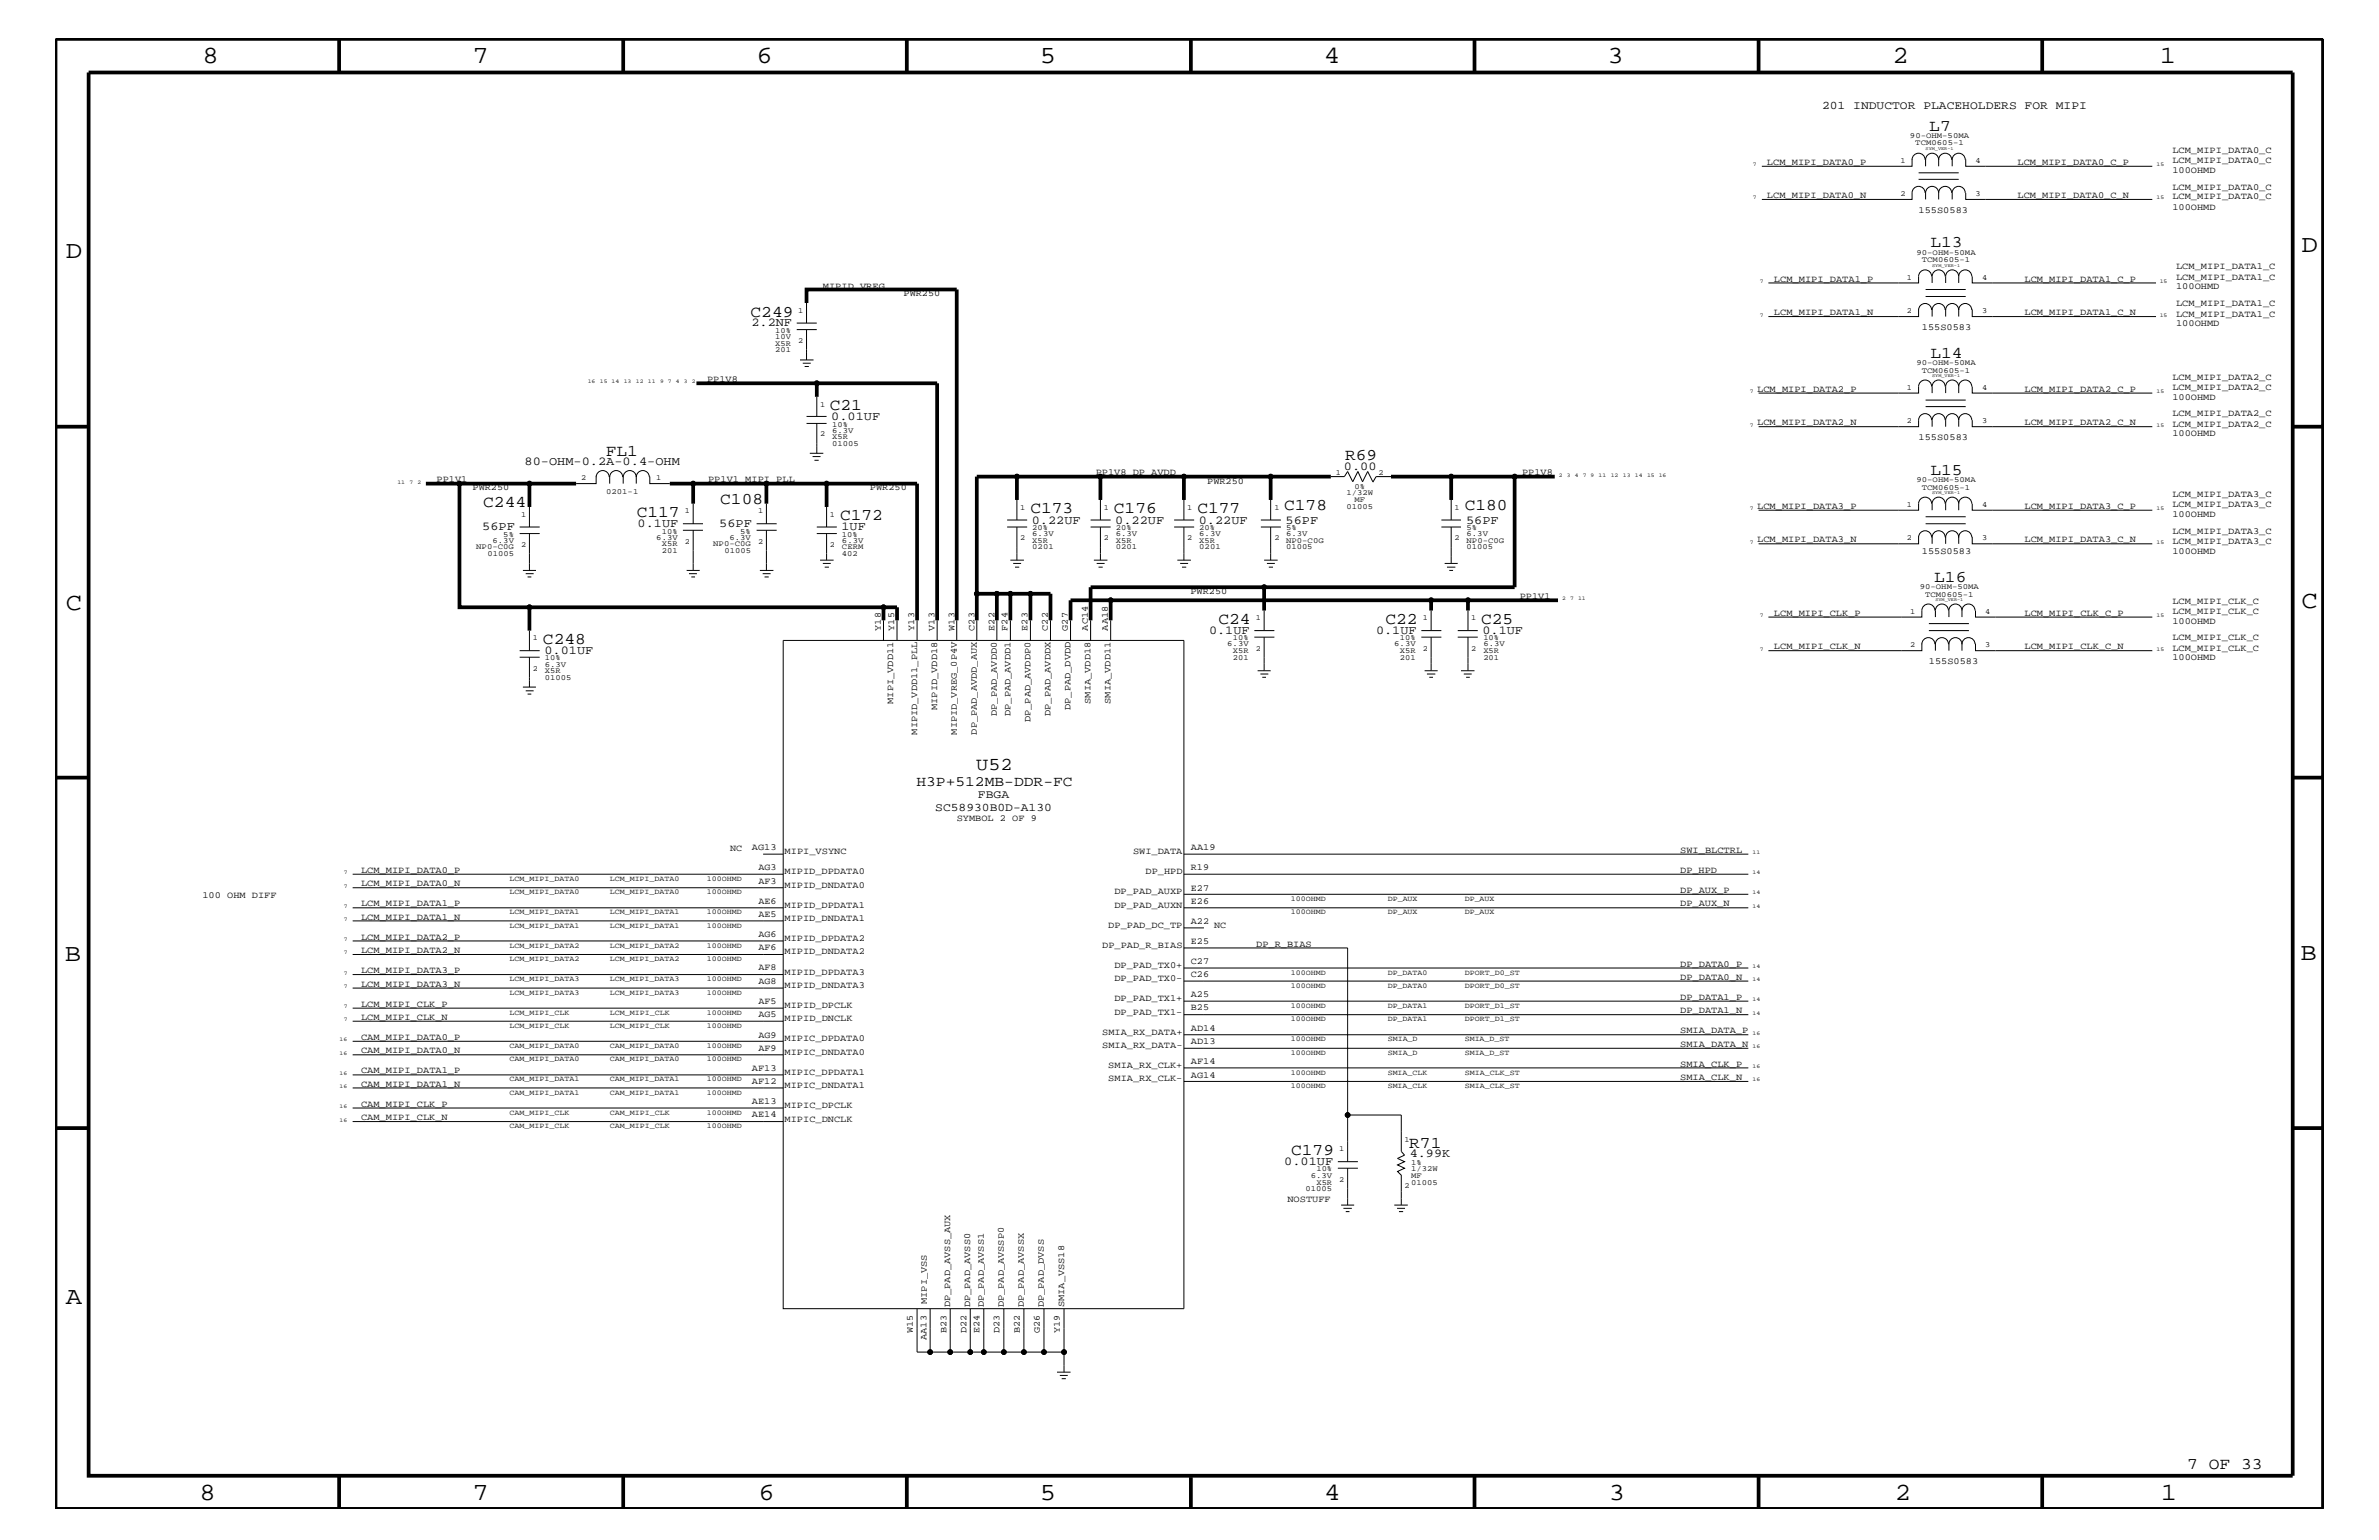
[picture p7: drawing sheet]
<svg xmlns="http://www.w3.org/2000/svg" width="432mm" height="279mm" viewBox="0 0 432 279" stroke-linecap="round" stroke-linejoin="round" font-family="sans-serif">
<defs><g id="words">
<g font-size="4.5">
<text x="36.7" y="11.5">8</text>
<text x="85.8" y="11.5">7</text>
<text x="137.3" y="11.5">6</text>
<text x="188.7" y="11.5">5</text>
<text x="240.3" y="11.5">4</text>
<text x="291.8" y="11.5">3</text>
<text x="343.5" y="11.5">2</text>
<text x="392" y="11.5">1</text>
<text x="11.9" y="46.8">D</text>
<text x="417.7" y="45.7">D</text>
<text x="11.9" y="110.6">C</text>
<text x="417.7" y="110.3">C</text>
<text x="11.8" y="174.3">B</text>
<text x="417.6" y="174.2">B</text>
<text x="11.9" y="236.7">A</text>
<text x="36.2" y="272.1">8</text>
<text x="85.8" y="272.1">7</text>
<text x="137.7" y="272.1">6</text>
<text x="188.7" y="272.1">5</text>
<text x="240.4" y="272.1">4</text>
<text x="292" y="272.1">3</text>
<text x="343.9" y="272.1">2</text>
<text x="392.2" y="272.1">1</text>
</g>
<text font-size="3.3" x="177.2" y="139.7">U52</text>
<g font-size="3">
<text x="350.2" y="23.7">L7</text>
<text x="350.4" y="44.9">L13</text>
<text x="136.2" y="57.4">C249</text>
<text x="350.4" y="64.9">L14</text>
<text x="150.6" y="74.4">C21</text>
<text x="109.9" y="82.7">FL1</text>
<text x="244.1" y="83.5">R69</text>
<text x="350.4" y="86.1">L15</text>
<text x="87.7" y="92">C244</text>
<text x="115.6" y="93.8">C117</text>
<text x="130.7" y="91.4">C108</text>
<text x="152.5" y="94.3">C172</text>
<text x="187" y="93.2">C173</text>
<text x="202.2" y="93.2">C176</text>
<text x="217.3" y="93.2">C177</text>
<text x="233.1" y="92.6">C178</text>
<text x="265.9" y="92.6">C180</text>
<text x="351.1" y="105.5">L16</text>
<text x="221.1" y="113.1">C24</text>
<text x="251.5" y="113.1">C22</text>
<text x="268.8" y="113.1">C25</text>
<text x="98.6" y="116.8">C248</text>
<text x="234.4" y="209.6">C179</text>
<text x="255.8" y="208.2">R71</text>
<text x="397" y="266.5">7 OF 33</text>
</g>
<text font-size="2.6" x="166.3" y="142.5">H3P+512MB-DDR-FC</text>
<g font-size="2.2">
<text x="136.4" y="59.2">2.2NF</text>
<text x="150.9" y="76.2">0.01UF</text>
<text x="95.2" y="84.4">80-OHM-0.2A-0.4-OHM</text>
<text x="243.9" y="85.2">0.00</text>
<text x="115.7" y="95.6">0.1UF</text>
<text x="130.6" y="95.6">56PF</text>
<text x="187.3" y="95">0.22UF</text>
<text x="202.4" y="95">0.22UF</text>
<text x="217.6" y="95">0.22UF</text>
<text x="233.3" y="95">56PF</text>
<text x="266.1" y="95">56PF</text>
<text x="87.5" y="96.2">56PF</text>
<text x="152.7" y="96.2">1UF</text>
<text x="98.8" y="118.6">0.01UF</text>
<text x="219.5" y="115">0.1UF</text>
<text x="249.8" y="115">0.1UF</text>
<text x="269.1" y="115">0.1UF</text>
<text x="233.1" y="211.4">0.01UF</text>
<text x="255.9" y="210">4.99K</text>
</g>
<g font-size="2.1">
<text x="330.7" y="19.8">201 INDUCTOR PLACEHOLDERS FOR MIPI</text>
<text x="169.8" y="147.1">SC58930B0D-A130</text>
<text x="177.5" y="144.7">FBGA</text>
</g>
<g font-size="1.7">
<text x="320.7" y="29.9">LCM_MIPI_DATA0_P</text>
<text x="366.2" y="29.9">LCM_MIPI_DATA0_C_P</text>
<text x="394.3" y="29.5">LCM_MIPI_DATA0_C</text>
<text x="394.3" y="27.7">LCM_MIPI_DATA0_C</text>
<text x="320.7" y="35.9">LCM_MIPI_DATA0_N</text>
<text x="366.2" y="35.9">LCM_MIPI_DATA0_C_N</text>
<text x="394.3" y="31.4">100OHMD</text>
<text x="394.3" y="34.4">LCM_MIPI_DATA0_C</text>
<text x="348.2" y="38.6">155S0583</text>
<text x="394.3" y="38">100OHMD</text>
<text x="394.3" y="36.2">LCM_MIPI_DATA0_C</text>
<text x="149.4" y="52.4">MIPID_VREG</text>
<text x="164" y="53.8">PWR250</text>
<text x="322" y="51.1">LCM_MIPI_DATA1_P</text>
<text x="367.5" y="51.1">LCM_MIPI_DATA1_C_P</text>
<text x="395" y="52.5">100OHMD</text>
<text x="395" y="50.7">LCM_MIPI_DATA1_C</text>
<text x="395" y="48.9">LCM_MIPI_DATA1_C</text>
<text x="322" y="57.2">LCM_MIPI_DATA1_N</text>
<text x="348.8" y="59.8">155S0583</text>
<text x="367.5" y="57.2">LCM_MIPI_DATA1_C_N</text>
<text x="395" y="59.2">100OHMD</text>
<text x="395" y="57.4">LCM_MIPI_DATA1_C</text>
<text x="395" y="55.6">LCM_MIPI_DATA1_C</text>
<text x="128.4" y="69.3">PP1V8</text>
<text x="318.9" y="71.1">LCM_MIPI_DATA2_P</text>
<text x="367.5" y="71.1">LCM_MIPI_DATA2_C_P</text>
<text x="394.3" y="70.7">LCM_MIPI_DATA2_C</text>
<text x="394.3" y="68.9">LCM_MIPI_DATA2_C</text>
<text x="318.9" y="77.2">LCM_MIPI_DATA2_N</text>
<text x="367.5" y="77.2">LCM_MIPI_DATA2_C_N</text>
<text x="394.3" y="72.6">100OHMD</text>
<text x="394.3" y="77.4">LCM_MIPI_DATA2_C</text>
<text x="394.3" y="75.6">LCM_MIPI_DATA2_C</text>
<text x="348.2" y="79.9">155S0583</text>
<text x="394.3" y="79.2">100OHMD</text>
<text x="79.2" y="87.5">PP1V1</text>
<text x="85.8" y="88.9">PWR250</text>
<text x="128.5" y="87.5">PP1V1_MIPI_PLL</text>
<text x="157.9" y="88.9">PWR250</text>
<text x="198.9" y="86.2">PP1V8_DP_AVDD</text>
<text x="219.1" y="87.7">PWR250</text>
<text x="276.3" y="86.2">PP1V8</text>
<text x="318.9" y="92.3">LCM_MIPI_DATA3_P</text>
<text x="367.5" y="92.3">LCM_MIPI_DATA3_C_P</text>
<text x="394.3" y="93.8">100OHMD</text>
<text x="394.3" y="90.1">LCM_MIPI_DATA3_C</text>
<text x="394.3" y="92">LCM_MIPI_DATA3_C</text>
<text x="318.9" y="98.4">LCM_MIPI_DATA3_N</text>
<text x="348.8" y="100.4">155S0583</text>
<text x="367.5" y="98.4">LCM_MIPI_DATA3_C_N</text>
<text x="394.3" y="100.4">100OHMD</text>
<text x="394.3" y="98.7">LCM_MIPI_DATA3_C</text>
<text x="394.3" y="96.8">LCM_MIPI_DATA3_C</text>
<text x="216.1" y="107.7">PWR250</text>
<text x="275.8" y="108.7">PP1V1</text>
<text x="322" y="111.7">LCM_MIPI_CLK_P</text>
<text x="367.5" y="111.7">LCM_MIPI_CLK_C_P</text>
<text x="394.3" y="111.4">LCM_MIPI_CLK_C</text>
<text x="394.3" y="109.5">LCM_MIPI_CLK_C</text>
<text x="394.3" y="113.1">100OHMD</text>
<text x="159.9" y="114.4" transform="rotate(-90 159.9 114.4)">Y18</text>
<text x="162.3" y="114.4" transform="rotate(-90 162.3 114.4)">Y15</text>
<text x="165.9" y="114.4" transform="rotate(-90 165.9 114.4)">Y13</text>
<text x="169.6" y="114.4" transform="rotate(-90 169.6 114.4)">V13</text>
<text x="173.2" y="114.4" transform="rotate(-90 173.2 114.4)">W13</text>
<text x="176.9" y="114.4" transform="rotate(-90 176.9 114.4)">C23</text>
<text x="180.5" y="114.4" transform="rotate(-90 180.5 114.4)">E22</text>
<text x="182.9" y="114.4" transform="rotate(-90 182.9 114.4)">F24</text>
<text x="186.5" y="114.4" transform="rotate(-90 186.5 114.4)">E23</text>
<text x="190.2" y="114.4" transform="rotate(-90 190.2 114.4)">C22</text>
<text x="193.8" y="114.4" transform="rotate(-90 193.8 114.4)">G27</text>
<text x="197.4" y="114.4" transform="rotate(-90 197.4 114.4)">AC14</text>
<text x="201.1" y="114.4" transform="rotate(-90 201.1 114.4)">AA18</text>
<text x="322" y="117.8">LCM_MIPI_CLK_N</text>
<text x="367.5" y="117.8">LCM_MIPI_CLK_C_N</text>
<text x="394.3" y="118.1">LCM_MIPI_CLK_C</text>
<text x="394.3" y="116.2">LCM_MIPI_CLK_C</text>
<text x="394.3" y="119.8">100OHMD</text>
<text x="350.1" y="120.4">155S0583</text>
<text x="162.1" y="127.7" transform="rotate(-90 162.1 127.7)">MIPI_VDD11</text>
<text x="170.1" y="128.8" transform="rotate(-90 170.1 128.8)">MIPID_VDD18</text>
<text x="180.9" y="129.9" transform="rotate(-90 180.9 129.9)">DP_PAD_AVDD0</text>
<text x="183.4" y="129.9" transform="rotate(-90 183.4 129.9)">DP_PAD_AVDD1</text>
<text x="187" y="131" transform="rotate(-90 187 131)">DP_PAD_AVDDP0</text>
<text x="190.7" y="129.9" transform="rotate(-90 190.7 129.9)">DP_PAD_AVDDX</text>
<text x="194.3" y="128.8" transform="rotate(-90 194.3 128.8)">DP_PAD_DVDD</text>
<text x="198" y="127.7" transform="rotate(-90 198 127.7)">SMIA_VDD18</text>
<text x="201.6" y="127.7" transform="rotate(-90 201.6 127.7)">SMIA_VDD11</text>
<text x="166.5" y="133.3" transform="rotate(-90 166.5 133.3)">MIPID_VDD11_PLL</text>
<text x="173.7" y="133.3" transform="rotate(-90 173.7 133.3)">MIPID_VREG_0P4V</text>
<text x="177.3" y="133.3" transform="rotate(-90 177.3 133.3)">DP_PAD_AVDD_AUX</text>
<text x="173.7" y="149">SYMBOL 2 OF 9</text>
<text x="132.5" y="154.4">NC</text>
<text x="136.5" y="154.3">AG13</text>
<text x="142.4" y="155">MIPI_VSYNC</text>
<text x="205.7" y="155">SWI_DATA</text>
<text x="216.2" y="154.3">AA19</text>
<text x="305" y="154.7">SWI_BLCTRL</text>
<text x="65.5" y="160.8">LCM_MIPI_DATA0_N</text>
<text x="65.5" y="158.4">LCM_MIPI_DATA0_P</text>
<text x="137.7" y="160.3">AF3</text>
<text x="137.7" y="157.9">AG3</text>
<text x="142.4" y="161.1">MIPID_DNDATA0</text>
<text x="142.4" y="158.6">MIPID_DPDATA0</text>
<text x="207.9" y="158.6">DP_HPD</text>
<text x="216.2" y="157.9">R19</text>
<text x="216.2" y="161.6">E27</text>
<text x="305" y="158.4">DP_HPD</text>
<text x="305" y="162">DP_AUX_P</text>
<text x="36.7" y="162.8">100 OHM DIFF</text>
<text x="65.5" y="164.5">LCM_MIPI_DATA1_P</text>
<text x="65.5" y="166.9">LCM_MIPI_DATA1_N</text>
<text x="137.7" y="166.4">AE5</text>
<text x="137.7" y="163.9">AE6</text>
<text x="142.4" y="164.7">MIPID_DPDATA1</text>
<text x="142.4" y="167.1">MIPID_DNDATA1</text>
<text x="202.3" y="164.7">DP_PAD_AUXN</text>
<text x="202.3" y="162.2">DP_PAD_AUXP</text>
<text x="216.2" y="163.9">E26</text>
<text x="216.2" y="167.6">A22</text>
<text x="305" y="164.5">DP_AUX_N</text>
<text x="65.5" y="170.5">LCM_MIPI_DATA2_P</text>
<text x="65.5" y="172.9">LCM_MIPI_DATA2_N</text>
<text x="137.7" y="172.4">AF6</text>
<text x="137.7" y="170">AG6</text>
<text x="142.4" y="170.7">MIPID_DPDATA2</text>
<text x="142.4" y="173.2">MIPID_DNDATA2</text>
<text x="200.1" y="172">DP_PAD_R_BIAS</text>
<text x="201.2" y="168.3">DP_PAD_DC_TP</text>
<text x="216.2" y="171.2">E25</text>
<text x="220.4" y="168.3">NC</text>
<text x="228" y="171.7">DP_R_BIAS</text>
<text x="65.5" y="179">LCM_MIPI_DATA3_N</text>
<text x="65.5" y="176.6">LCM_MIPI_DATA3_P</text>
<text x="137.7" y="178.5">AG8</text>
<text x="137.7" y="176.1">AF8</text>
<text x="142.4" y="179.3">MIPID_DNDATA3</text>
<text x="142.4" y="176.8">MIPID_DPDATA3</text>
<text x="202.3" y="178">DP_PAD_TX0-</text>
<text x="202.3" y="175.6">DP_PAD_TX0+</text>
<text x="216.2" y="177.3">C26</text>
<text x="216.2" y="174.9">C27</text>
<text x="305" y="177.7">DP_DATA0_N</text>
<text x="305" y="175.4">DP_DATA0_P</text>
<text x="65.5" y="182.7">LCM_MIPI_CLK_P</text>
<text x="65.5" y="185">LCM_MIPI_CLK_N</text>
<text x="137.7" y="184.6">AG5</text>
<text x="137.7" y="182.1">AF5</text>
<text x="142.4" y="182.9">MIPID_DPCLK</text>
<text x="142.4" y="185.3">MIPID_DNCLK</text>
<text x="202.3" y="184.1">DP_PAD_TX1-</text>
<text x="202.3" y="181.6">DP_PAD_TX1+</text>
<text x="216.2" y="183.3">B25</text>
<text x="216.2" y="181">A25</text>
<text x="305" y="183.8">DP_DATA1_N</text>
<text x="305" y="181.4">DP_DATA1_P</text>
<text x="65.5" y="188.7">CAM_MIPI_DATA0_P</text>
<text x="65.5" y="191.1">CAM_MIPI_DATA0_N</text>
<text x="137.7" y="190.6">AF9</text>
<text x="137.7" y="188.2">AG9</text>
<text x="142.4" y="188.9">MIPIC_DPDATA0</text>
<text x="142.4" y="191.4">MIPIC_DNDATA0</text>
<text x="200.1" y="187.7">SMIA_RX_DATA+</text>
<text x="200.1" y="190.2">SMIA_RX_DATA-</text>
<text x="216.2" y="189.4">AD13</text>
<text x="216.2" y="187">AD14</text>
<text x="305" y="187.5">SMIA_DATA_P</text>
<text x="305" y="189.9">SMIA_DATA_N</text>
<text x="65.5" y="194.8">CAM_MIPI_DATA1_P</text>
<text x="65.5" y="197.2">CAM_MIPI_DATA1_N</text>
<text x="136.5" y="196.7">AF12</text>
<text x="136.5" y="194.3">AF13</text>
<text x="142.4" y="195">MIPIC_DPDATA1</text>
<text x="142.4" y="197.4">MIPIC_DNDATA1</text>
<text x="201.2" y="193.7">SMIA_RX_CLK+</text>
<text x="201.2" y="196.2">SMIA_RX_CLK-</text>
<text x="216.2" y="195.5">AG14</text>
<text x="216.2" y="193.1">AF14</text>
<text x="305" y="193.6">SMIA_CLK_P</text>
<text x="305" y="195.9">SMIA_CLK_N</text>
<text x="65.5" y="203.2">CAM_MIPI_CLK_N</text>
<text x="65.5" y="200.9">CAM_MIPI_CLK_P</text>
<text x="136.5" y="202.7">AE14</text>
<text x="136.5" y="200.3">AE13</text>
<text x="142.4" y="203.5">MIPIC_DNCLK</text>
<text x="142.4" y="201">MIPIC_DPCLK</text>
<text x="233.7" y="218">NOSTUFF</text>
<text x="168.2" y="236.6" transform="rotate(-90 168.2 236.6)">MIPI_VSS</text>
<text x="172.5" y="237.2" transform="rotate(-90 172.5 237.2)">DP_PAD_AVSS_AUX</text>
<text x="176.1" y="237.2" transform="rotate(-90 176.1 237.2)">DP_PAD_AVSS0</text>
<text x="178.6" y="237.2" transform="rotate(-90 178.6 237.2)">DP_PAD_AVSS1</text>
<text x="182.2" y="237.2" transform="rotate(-90 182.2 237.2)">DP_PAD_AVSSP0</text>
<text x="185.8" y="237.2" transform="rotate(-90 185.8 237.2)">DP_PAD_AVSSX</text>
<text x="189.5" y="237.2" transform="rotate(-90 189.5 237.2)">DP_PAD_DVSS</text>
<text x="193.1" y="237.2" transform="rotate(-90 193.1 237.2)">SMIA_VSS18</text>
<text x="165.7" y="241.9" transform="rotate(-90 165.7 241.9)">W15</text>
<text x="168.1" y="243.1" transform="rotate(-90 168.1 243.1)">AA13</text>
<text x="171.8" y="241.9" transform="rotate(-90 171.8 241.9)">B23</text>
<text x="175.4" y="241.9" transform="rotate(-90 175.4 241.9)">D22</text>
<text x="177.8" y="241.9" transform="rotate(-90 177.8 241.9)">E24</text>
<text x="181.4" y="241.9" transform="rotate(-90 181.4 241.9)">D23</text>
<text x="185.1" y="241.9" transform="rotate(-90 185.1 241.9)">B22</text>
<text x="188.7" y="241.9" transform="rotate(-90 188.7 241.9)">G26</text>
<text x="192.4" y="241.9" transform="rotate(-90 192.4 241.9)">Y19</text>
</g>
<g font-size="1.4">
<text x="344.9" y="29.5">1</text>
<text x="346.7" y="25">90-OHM-50MA</text>
<text x="347.6" y="26.4">TCM0605-1</text>
<text x="358.6" y="29.5">4</text>
<text x="344.9" y="35.6">2</text>
<text x="358.6" y="35.6">3</text>
<text x="347.9" y="46.3">90-OHM-50MA</text>
<text x="348.8" y="47.6">TCM0605-1</text>
<text x="346.1" y="50.7">1</text>
<text x="359.7" y="50.7">4</text>
<text x="144.9" y="56.8">1</text>
<text x="346.1" y="56.8">2</text>
<text x="359.7" y="56.8">3</text>
<text x="140.7" y="64">201</text>
<text x="140.7" y="61.5">10V</text>
<text x="140.7" y="62.8">X5R</text>
<text x="140.7" y="60.4">10%</text>
<text x="144.9" y="62.3">2</text>
<text x="346.1" y="70.7">1</text>
<text x="347.9" y="66.2">90-OHM-50MA</text>
<text x="348.8" y="67.6">TCM0605-1</text>
<text x="359.7" y="70.7">4</text>
<text x="148.8" y="73.8">1</text>
<text x="151" y="77.4">10%</text>
<text x="346.1" y="76.8">2</text>
<text x="359.7" y="76.8">3</text>
<text x="148.8" y="79.2">2</text>
<text x="151" y="79.7">X5R</text>
<text x="151" y="80.9">01005</text>
<text x="151" y="78.5">6.3V</text>
<text x="105.5" y="87.1">2</text>
<text x="110" y="89.7">0201-1</text>
<text x="119.1" y="87.1">1</text>
<text x="242.5" y="86.1">1</text>
<text x="244.4" y="89.9">1/32W</text>
<text x="245.8" y="88.7">0%</text>
<text x="250.2" y="86.1">2</text>
<text x="347.9" y="87.5">90-OHM-50MA</text>
<text x="348.8" y="88.8">TCM0605-1</text>
<text x="94.6" y="93.8">1</text>
<text x="124.3" y="93.2">1</text>
<text x="137.6" y="93.2">1</text>
<text x="150.6" y="93.8">1</text>
<text x="185.2" y="92.6">1</text>
<text x="200.3" y="92.6">1</text>
<text x="215.5" y="92.6">1</text>
<text x="231.3" y="92.6">1</text>
<text x="244.4" y="92.3">01005</text>
<text x="245.8" y="91.1">MF</text>
<text x="264" y="92.6">1</text>
<text x="346.1" y="92">1</text>
<text x="359.7" y="92">4</text>
<text x="86.4" y="99.7">NP0-C0G</text>
<text x="88.5" y="101">01005</text>
<text x="89.4" y="98.5">6.3V</text>
<text x="91.4" y="97.4">5%</text>
<text x="94.6" y="99.3">2</text>
<text x="119.1" y="97.9">6.3V</text>
<text x="120.1" y="99.1">X5R</text>
<text x="120.1" y="96.8">10%</text>
<text x="120.1" y="100.4">201</text>
<text x="124.3" y="98.7">2</text>
<text x="129.5" y="99.1">NP0-C0G</text>
<text x="131.5" y="100.4">01005</text>
<text x="132.4" y="97.9">6.3V</text>
<text x="134.4" y="96.8">5%</text>
<text x="137.6" y="98.7">2</text>
<text x="150.6" y="99.3">2</text>
<text x="152.8" y="97.4">10%</text>
<text x="152.8" y="98.5">6.3V</text>
<text x="152.8" y="101">402</text>
<text x="152.8" y="99.7">CERM</text>
<text x="185.2" y="98">2</text>
<text x="187.4" y="98.5">X5R</text>
<text x="187.4" y="96.2">20%</text>
<text x="187.4" y="99.7">0201</text>
<text x="187.4" y="97.3">6.3V</text>
<text x="200.3" y="98">2</text>
<text x="202.5" y="98.5">X5R</text>
<text x="202.5" y="96.2">20%</text>
<text x="202.5" y="99.7">0201</text>
<text x="202.5" y="97.3">6.3V</text>
<text x="215.5" y="98">2</text>
<text x="217.7" y="99.7">0201</text>
<text x="217.7" y="97.3">6.3V</text>
<text x="217.7" y="98.5">X5R</text>
<text x="217.7" y="96.2">20%</text>
<text x="231.3" y="98">2</text>
<text x="233.4" y="98.5">NP0-C0G</text>
<text x="233.4" y="96.2">5%</text>
<text x="233.4" y="97.3">6.3V</text>
<text x="233.4" y="99.7">01005</text>
<text x="264" y="98">2</text>
<text x="266.2" y="96.2">5%</text>
<text x="266.2" y="97.3">6.3V</text>
<text x="266.2" y="99.7">01005</text>
<text x="266.2" y="98.5">NP0-C0G</text>
<text x="346.1" y="98">2</text>
<text x="359.7" y="98">3</text>
<text x="348.4" y="106.9">90-OHM-50MA</text>
<text x="227.9" y="112.6">1</text>
<text x="258.2" y="112.6">1</text>
<text x="267" y="112.6">1</text>
<text x="346.7" y="111.4">1</text>
<text x="349.4" y="108.2">TCM0605-1</text>
<text x="360.3" y="111.4">4</text>
<text x="96.7" y="116.2">1</text>
<text x="98.9" y="119.8">10%</text>
<text x="222.8" y="117.3">6.3V</text>
<text x="223.8" y="119.7">201</text>
<text x="223.8" y="118.5">X5R</text>
<text x="223.8" y="116.2">10%</text>
<text x="227.9" y="118.1">2</text>
<text x="253.1" y="117.3">6.3V</text>
<text x="254.1" y="119.7">201</text>
<text x="254.1" y="118.5">X5R</text>
<text x="254.1" y="116.2">10%</text>
<text x="258.2" y="118.1">2</text>
<text x="267" y="118.1">2</text>
<text x="269.2" y="119.7">201</text>
<text x="269.2" y="118.5">X5R</text>
<text x="269.2" y="117.3">6.3V</text>
<text x="269.2" y="116.2">10%</text>
<text x="346.7" y="117.4">2</text>
<text x="360.3" y="117.4">3</text>
<text x="96.7" y="121.7">2</text>
<text x="98.9" y="123.4">01005</text>
<text x="98.9" y="122.1">X5R</text>
<text x="98.9" y="120.9">6.3V</text>
<text x="92.5" y="159.9">LCM_MIPI_DATA0</text>
<text x="110.7" y="159.9">LCM_MIPI_DATA0</text>
<text x="128.3" y="159.9">100OHMD</text>
<text x="92.5" y="162.2">LCM_MIPI_DATA0</text>
<text x="92.5" y="165.9">LCM_MIPI_DATA1</text>
<text x="110.7" y="162.2">LCM_MIPI_DATA0</text>
<text x="110.7" y="165.9">LCM_MIPI_DATA1</text>
<text x="128.3" y="162.2">100OHMD</text>
<text x="128.3" y="165.9">100OHMD</text>
<text x="234.3" y="165.9">100OHMD</text>
<text x="234.3" y="163.5">100OHMD</text>
<text x="251.9" y="165.9">DP_AUX</text>
<text x="251.9" y="163.5">DP_AUX</text>
<text x="265.9" y="165.9">DP_AUX</text>
<text x="265.9" y="163.5">DP_AUX</text>
<text x="92.5" y="172">LCM_MIPI_DATA2</text>
<text x="92.5" y="168.3">LCM_MIPI_DATA1</text>
<text x="110.7" y="172">LCM_MIPI_DATA2</text>
<text x="110.7" y="168.3">LCM_MIPI_DATA1</text>
<text x="128.3" y="172">100OHMD</text>
<text x="128.3" y="168.3">100OHMD</text>
<text x="92.5" y="174.4">LCM_MIPI_DATA2</text>
<text x="92.5" y="178">LCM_MIPI_DATA3</text>
<text x="110.7" y="174.4">LCM_MIPI_DATA2</text>
<text x="110.7" y="178">LCM_MIPI_DATA3</text>
<text x="128.3" y="174.4">100OHMD</text>
<text x="128.3" y="178">100OHMD</text>
<text x="234.3" y="179.3">100OHMD</text>
<text x="234.3" y="176.8">100OHMD</text>
<text x="251.9" y="179.3">DP_DATA0</text>
<text x="251.9" y="176.8">DP_DATA0</text>
<text x="265.9" y="179.3">DPORT_D0_ST</text>
<text x="265.9" y="176.8">DPORT_D0_ST</text>
<text x="92.5" y="180.5">LCM_MIPI_DATA3</text>
<text x="92.5" y="184.1">LCM_MIPI_CLK</text>
<text x="110.7" y="184.1">LCM_MIPI_CLK</text>
<text x="110.7" y="180.5">LCM_MIPI_DATA3</text>
<text x="128.3" y="180.5">100OHMD</text>
<text x="128.3" y="184.1">100OHMD</text>
<text x="234.3" y="185.3">100OHMD</text>
<text x="234.3" y="182.9">100OHMD</text>
<text x="251.9" y="185.3">DP_DATA1</text>
<text x="251.9" y="182.9">DP_DATA1</text>
<text x="265.9" y="185.3">DPORT_D1_ST</text>
<text x="265.9" y="182.9">DPORT_D1_ST</text>
<text x="92.5" y="186.5">LCM_MIPI_CLK</text>
<text x="92.5" y="190.2">CAM_MIPI_DATA0</text>
<text x="110.7" y="186.5">LCM_MIPI_CLK</text>
<text x="110.7" y="190.2">CAM_MIPI_DATA0</text>
<text x="128.3" y="186.5">100OHMD</text>
<text x="128.3" y="190.2">100OHMD</text>
<text x="234.3" y="188.9">100OHMD</text>
<text x="234.3" y="191.4">100OHMD</text>
<text x="251.9" y="188.9">SMIA_D</text>
<text x="251.9" y="191.4">SMIA_D</text>
<text x="265.9" y="191.4">SMIA_D_ST</text>
<text x="265.9" y="188.9">SMIA_D_ST</text>
<text x="92.5" y="192.6">CAM_MIPI_DATA0</text>
<text x="92.5" y="196.2">CAM_MIPI_DATA1</text>
<text x="110.7" y="192.6">CAM_MIPI_DATA0</text>
<text x="110.7" y="196.2">CAM_MIPI_DATA1</text>
<text x="128.3" y="192.6">100OHMD</text>
<text x="128.3" y="196.2">100OHMD</text>
<text x="234.3" y="195">100OHMD</text>
<text x="234.3" y="197.4">100OHMD</text>
<text x="251.9" y="195">SMIA_CLK</text>
<text x="251.9" y="197.4">SMIA_CLK</text>
<text x="265.9" y="195">SMIA_CLK_ST</text>
<text x="265.9" y="197.4">SMIA_CLK_ST</text>
<text x="92.5" y="202.3">CAM_MIPI_CLK</text>
<text x="92.5" y="198.7">CAM_MIPI_DATA1</text>
<text x="110.7" y="202.3">CAM_MIPI_CLK</text>
<text x="110.7" y="198.7">CAM_MIPI_DATA1</text>
<text x="128.3" y="202.3">100OHMD</text>
<text x="128.3" y="198.7">100OHMD</text>
<text x="92.5" y="204.7">CAM_MIPI_CLK</text>
<text x="110.7" y="204.7">CAM_MIPI_CLK</text>
<text x="128.3" y="204.7">100OHMD</text>
<text x="243.1" y="208.9">1</text>
<text x="254.9" y="207.1">1</text>
<text x="237.9" y="213.6">6.3V</text>
<text x="238.9" y="212.5">10%</text>
<text x="238.9" y="214.9">X5R</text>
<text x="243.1" y="214.4">2</text>
<text x="254.9" y="215.6">2</text>
<text x="256.1" y="211.4">1%</text>
<text x="256.1" y="213.8">MF</text>
<text x="256.1" y="212.5">1/32W</text>
<text x="256.1" y="215">01005</text>
<text x="237" y="216.1">01005</text>
</g>
<g font-size="1">
<text x="318.2" y="30.2">7</text>
<text x="391.4" y="30.2">15</text>
<text x="318.2" y="36.2">7</text>
<text x="391.4" y="36.2">15</text>
<text x="319.4" y="51.3">7</text>
<text x="392" y="51.3">15</text>
<text x="319.4" y="57.4">7</text>
<text x="392" y="57.4">15</text>
<text x="106.7" y="69.5">16</text>
<text x="108.9" y="69.5">15 14</text>
<text x="113.2" y="69.5">13</text>
<text x="115.4" y="69.5">12</text>
<text x="117.6" y="69.5">11</text>
<text x="119.8" y="69.5">9</text>
<text x="121.2" y="69.5">7</text>
<text x="122.7" y="69.5">4</text>
<text x="124.1" y="69.5">3</text>
<text x="125.6" y="69.5">2</text>
<text x="317.6" y="71.3">7</text>
<text x="391.4" y="71.3">15</text>
<text x="317.6" y="77.4">7</text>
<text x="391.4" y="77.4">15</text>
<text x="72.1" y="87.7">11</text>
<text x="74.3" y="87.7">7</text>
<text x="75.8" y="87.7">2</text>
<text x="283" y="86.5">2</text>
<text x="284.4" y="86.5">3</text>
<text x="285.8" y="86.5">4</text>
<text x="287.3" y="86.5">7</text>
<text x="288.7" y="86.5">9</text>
<text x="290.2" y="86.5">11</text>
<text x="292.4" y="86.5">12</text>
<text x="294.6" y="86.5">13</text>
<text x="296.8" y="86.5">14</text>
<text x="299" y="86.5">15 16</text>
<text x="317.6" y="92.6">7</text>
<text x="391.4" y="92.6">15</text>
<text x="317.6" y="98.7">7</text>
<text x="391.4" y="98.7">15</text>
<text x="283.5" y="108.9">2</text>
<text x="285" y="108.9">7</text>
<text x="286.4" y="108.9">11</text>
<text x="319.4" y="112">7</text>
<text x="391.4" y="112">15</text>
<text x="319.4" y="118.1">7</text>
<text x="391.4" y="118.1">15</text>
<text x="318.1" y="155">11</text>
<text x="62.4" y="161.1">7</text>
<text x="62.4" y="158.6">7</text>
<text x="318.1" y="158.6">14</text>
<text x="62.4" y="164.7">7</text>
<text x="62.4" y="167.1">7</text>
<text x="318.1" y="164.7">14</text>
<text x="318.1" y="162.2">14</text>
<text x="62.4" y="170.7">7</text>
<text x="62.4" y="173.2">7</text>
<text x="62.4" y="179.3">7</text>
<text x="62.4" y="176.8">7</text>
<text x="318.1" y="175.6">14</text>
<text x="318.1" y="178">14</text>
<text x="62.4" y="182.9">7</text>
<text x="62.4" y="185.3">7</text>
<text x="318.1" y="181.6">14</text>
<text x="318.1" y="184.1">14</text>
<text x="61.6" y="188.9">16</text>
<text x="61.6" y="191.4">16</text>
<text x="318.1" y="187.7">16</text>
<text x="318.1" y="190.2">16</text>
<text x="61.6" y="195">16</text>
<text x="61.6" y="197.4">16</text>
<text x="318.1" y="196.2">16</text>
<text x="318.1" y="193.7">16</text>
<text x="61.6" y="203.5">16</text>
<text x="61.6" y="201">16</text>
</g>
<g font-size=".8">
<text x="349.5" y="27.2">SYM_VER-1</text>
<text x="350.7" y="48.5">SYM_VER-1</text>
<text x="350.7" y="68.4">SYM_VER-1</text>
<text x="350.7" y="89.7">SYM_VER-1</text>
<text x="351.3" y="109.1">SYM_VER-1</text>
</g>
</g></defs>
<g fill="none" stroke="#000" stroke-width=".18">
<path d="M347 28.9v1.3h-27.2M347 29a1.19 1.19 0 0 1 1.2-1.2 1.19 1.19 0 0 1 1.2 1.2M348.2 31.4h7.3M348.2 32.5h7.3M349.4 35a1.19 1.19 0 0 0-1.2-1.2 1.19 1.19 0 0 0-1.2 1.2v1.2h-27.2M349.5 29a1.19 1.19 0 0 1 1.2-1.2 1.19 1.19 0 0 1 1.2 1.2 1.19 1.19 0 0 1 1.2-1.2 1.19 1.19 0 0 1 1.1 1.2M349.5 28.9v1.3M351.9 35a1.19 1.19 0 0 0-1.2-1.2 1.19 1.19 0 0 0-1.2 1.2v1.2M351.9 35a1.19 1.19 0 0 1 1.2-1.2 1.19 1.19 0 0 1 1.1 1.2M351.9 28.9v1.3M351.9 35v1.2M354.3 29a1.19 1.19 0 0 1 1.2-1.2 1.19 1.19 0 0 1 1.2 1.2"/>
<path d="M354.3 28.9v1.3M356.7 35a1.19 1.19 0 0 0-1.2-1.2 1.19 1.19 0 0 0-1.2 1.2v1.2M356.8 35v1.2h33.9M356.8 28.9v1.3h33.9M144.6 59.8h3.7M144.6 58.6h3.7M146.4 55v3.6M146.4 59.8v5.5M348.2 56.2v1.2h-27.2M348.2 56.2a1.19 1.19 0 0 1 1.2-1.1 1.19 1.19 0 0 1 1.2 1.1M349.5 52.5h7.3M349.5 53.8h7.3"/>
<path d="M350.6 50.2a1.19 1.19 0 0 0-1.2-1.2 1.19 1.19 0 0 0-1.2 1.2v1.1h-27.2M350.7 56.2a1.19 1.19 0 0 1 1.2-1.1 1.19 1.19 0 0 1 1.2 1.1M350.7 56.2v1.2M353.1 50.2a1.19 1.19 0 0 0-1.2-1.2 1.19 1.19 0 0 0-1.2 1.2v1.1M353.1 56.2a1.19 1.19 0 0 1 1.2-1.1 1.19 1.19 0 0 1 1.2 1.1 1.19 1.19 0 0 1 1.2-1.1 1.19 1.19 0 0 1 1.2 1.1M353.1 56.2v1.2M355.5 50.2a1.19 1.19 0 0 0-1.2-1.2 1.19 1.19 0 0 0-1.2 1.2v1.1M355.5 50.2a1.19 1.19 0 0 1 1.2-1.2 1.19 1.19 0 0 1 1.2 1.2M355.5 50.2v1.1M355.5 56.2v1.2M358 56.2v1.2h33.3M358 50.2v1.1h33.3"/>
<path d="M145.2 65.3h2.5M145.7 65.9h1.5M146.1 66.5h.7M146.4 76.8h3.6M146.4 75.6h3.6M148.3 72v3.6M148.3 76.8v5.4M349.5 72.6h7.3M349.5 73.8h7.3M350.6 70.1a1.19 1.19 0 0 0-1.2-1.2 1.19 1.19 0 0 0-1.2 1.2v1.2h-29M350.6 76.2a1.19 1.19 0 0 0-1.2-1.2 1.19 1.19 0 0 0-1.2 1.2v1.2h-29M353.1 76.2a1.19 1.19 0 0 0-1.2-1.2 1.19 1.19 0 0 0-1.2 1.2v1.2"/>
<path d="M353.1 70.1a1.19 1.19 0 0 0-1.2-1.2 1.19 1.19 0 0 0-1.2 1.2v1.2M355.5 76.2a1.19 1.19 0 0 1 1.2-1.2 1.19 1.19 0 0 1 1.2 1.2M355.5 76.2a1.19 1.19 0 0 0-1.2-1.2 1.19 1.19 0 0 0-1.2 1.2v1.2M355.5 70.1a1.19 1.19 0 0 0-1.2-1.2 1.19 1.19 0 0 0-1.2 1.2v1.2M355.5 70.1a1.19 1.19 0 0 1 1.2-1.2 1.19 1.19 0 0 1 1.2 1.2M355.5 70.1v1.2M355.5 76.2v1.2M358 76.2v1.2h32.7M358 70.1v1.2h32.7M94.3 96.8h3.7M94.3 95.6h3.7M96.1 92v3.6"/>
<path d="M96.1 96.8v6.7M108.2 86.6a1.19 1.19 0 0 1 1.2-1.2 1.19 1.19 0 0 1 1.2 1.2M108.2 86.5v1.2h-3.6M110.7 86.6a1.19 1.19 0 0 1 1.1-1.2 1.19 1.19 0 0 1 1.2 1.2M110.7 86.5v1.2M113.1 86.6a1.19 1.19 0 0 1 1.2-1.2 1.19 1.19 0 0 1 1.2 1.2 1.19 1.19 0 0 1 1.2-1.2 1.19 1.19 0 0 1 1.2 1.2M113.1 86.5v1.2M115.5 86.5v1.2M117.9 86.5v1.2h3.7M124 96.2h3.6M124 95h3.6M125.8 91.4v3.6"/>
<path d="M125.8 96.2v7.3M137.3 96.2h3.7M137.3 95h3.7M139.1 91.4v3.6M139.1 96.2v7.3M147 82.2h2.4M147.5 82.8h1.4M147.8 83.5h.8M148.3 96.8h3.6M148.3 95.6h3.6M150 92v3.6M150 96.8v4.8"/>
<path d="M182.8 95.6h3.6M182.8 94.3h3.6M184.6 90.7v3.6M184.6 95.6v6M198 95.6h3.6M198 94.3h3.6M199.7 90.7v3.6M199.7 95.6v6M213.1 95.6h3.6M213.1 94.3h3.6M214.9 90.7v3.6M214.9 95.6v6"/>
<path d="M228.9 95.6h3.6M228.9 94.3h3.6M230.6 90.7v3.6M230.6 95.6v6M241.6 86.5h2.4l.6-1 .9 1.9 1-1.9 .8 1.9 .9-1.9 1 1.9M252.5 86.5h-2.7l-.6 1M261.6 95.6h3.6M261.6 94.3h3.6M263.4 90.7v3.6M263.4 95.6v6.6M348.2 97.4v1.3h-29M348.2 97.5a1.19 1.19 0 0 1 1.2-1.2 1.19 1.19 0 0 1 1.2 1.2"/>
<path d="M349.5 95h7.3M349.5 93.8h7.3M350.6 91.4a1.19 1.19 0 0 0-1.2-1.2 1.19 1.19 0 0 0-1.2 1.2v1.2h-29M350.7 97.5a1.19 1.19 0 0 1 1.2-1.2 1.19 1.19 0 0 1 1.2 1.2M350.7 97.4v1.3M353.1 91.4a1.19 1.19 0 0 0-1.2-1.2 1.19 1.19 0 0 0-1.2 1.2v1.2M353.1 97.5a1.19 1.19 0 0 1 1.2-1.2 1.19 1.19 0 0 1 1.2 1.2 1.19 1.19 0 0 1 1.2-1.2 1.19 1.19 0 0 1 1.2 1.2M353.1 97.4v1.3M355.5 91.4a1.19 1.19 0 0 0-1.2-1.2 1.19 1.19 0 0 0-1.2 1.2v1.2M355.5 91.4a1.19 1.19 0 0 1 1.2-1.2 1.19 1.19 0 0 1 1.2 1.2M355.5 91.4v1.2M355.5 97.4v1.3"/>
<path d="M358 97.4v1.3h32.7M358 91.4v1.2h32.7M94.3 119.2h3.7M94.3 118.1h3.7M94.9 103.5h2.4M95.4 104.1h1.5M95.8 104.7h.6M96.1 114.4v3.7M96.1 119.2v5.5M124.6 103.5h2.4M125.1 104.1h1.4M125.5 104.7h.7"/>
<path d="M137.9 103.5h2.5M138.4 104.1h1.5M138.8 104.7h.7M142.2 116.2h72.7v121.2h-72.7zM148.8 101.6h2.5M149.4 102.2h1.4M149.7 102.9h.8M160.4 112.6v3.6M162.8 112.6v3.6M166.5 112.6v3.6M170.1 112.6v3.6M173.7 112.6v3.6"/>
<path d="M177.3 112.6v3.6M180.9 112.6v3.6M183.4 101.6h2.4M183.4 112.6v3.6M183.9 102.2h1.4M184.2 102.9h.8M187 112.6v3.6M190.7 112.6v3.6M194.3 112.6v3.6M198 112.6v3.6M198.5 101.6h2.5M199.1 102.2h1.4"/>
<path d="M199.4 102.9h.8M201.6 112.6v3.6M213.7 101.6h2.5M214.2 102.2h1.4M214.5 102.9h.8M227.7 115.6h3.6M227.7 114.4h3.6M229.4 110.8v3.6M229.4 115.6v6.1M229.4 101.6h2.5M230 102.2h1.4M230.3 102.9h.8"/>
<path d="M258 115.6h3.6M258 114.4h3.6M259.8 110.8v3.6M259.8 115.6v6.1M262.2 102.2h2.4M262.6 102.9h1.6M263.1 103.5h.6M264.6 115.6h3.6M264.6 114.4h3.6M266.4 110.8v3.6M266.4 115.6v6.1M348.8 116.8v1.3h-27.8"/>
<path d="M348.8 116.9a1.19 1.19 0 0 1 1.2-1.2 1.19 1.19 0 0 1 1.2 1.2M350.1 114.4h7.3M350.1 113.1h7.3M351.2 110.8a1.19 1.19 0 0 0-1.2-1.2 1.19 1.19 0 0 0-1.2 1.2v1.2h-27.8M351.3 116.9a1.19 1.19 0 0 1 1.2-1.2 1.19 1.19 0 0 1 1.2 1.2M351.3 116.8v1.3M353.7 110.8a1.19 1.19 0 0 0-1.2-1.2 1.19 1.19 0 0 0-1.2 1.2v1.2M353.7 116.9a1.19 1.19 0 0 1 1.2-1.2 1.19 1.19 0 0 1 1.2 1.2 1.19 1.19 0 0 1 1.2-1.2 1.19 1.19 0 0 1 1.2 1.2M353.7 116.8v1.3M356.1 110.8a1.19 1.19 0 0 0-1.2-1.2 1.19 1.19 0 0 0-1.2 1.2v1.2M356.1 110.8a1.19 1.19 0 0 1 1.2-1.2 1.19 1.19 0 0 1 1.2 1.2M356.1 110.8v1.2"/>
<path d="M356.1 116.8v1.3M358.6 116.8v1.3h32.1M358.6 110.8v1.2h32.1M94.9 124.7h2.4M95.4 125.3h1.5M95.8 125.9h.6M228.3 121.7h2.3M228.8 122.3h1.4M229.1 122.9h.7M258.6 121.7h2.3M259 122.3h1.5M259.4 122.9h.7"/>
<path d="M265.2 121.7h2.4M265.7 122.3h1.4M266.1 122.9h.7M64 158.6h78.2M138.5 155h3.7M214.9 155h102.4M214.9 158.6h102.4M64 176.8h78.2M64 179.3h78.2M64 167.1h78.2M64 164.7h78.2M64 161.1h78.2"/>
<path d="M64 173.2h78.2M64 170.7h78.2M214.9 172h29.7v38.8M214.9 164.7h102.4M214.9 162.2h102.4M214.9 168.3h3.6M214.9 178h102.4M214.9 175.6h102.4M64 197.4h78.2M64 195h78.2M64 191.4h78.2M64 188.9h78.2"/>
<path d="M64 185.3h78.2M64 182.9h78.2M214.9 193.7h102.4M214.9 190.2h102.4M214.9 187.7h102.4M214.9 184.1h102.4M214.9 196.2h102.4M214.9 181.6h102.4M64 201h78.2M64 203.5h78.2M242.8 211.9h3.7M242.8 210.8h3.7"/>
<path d="M243.4 218.6h2.4M243.8 219.2h1.6M244.3 219.8h.6M244.6 202.3h9.7v6.6l.6 .7-1.2 .6 1.2 .6-1.2 .6 1.2 .5-1.2 .6 .6 .7v5.4M244.6 211.9v6.7M253.1 218.6h2.4M253.6 219.2h1.4M253.9 219.8h.8M166.5 237.4v7.9h2.3M168.8 237.4v7.9h3.7v-7.9M176.1 237.4v7.9h2.5v-7.9M182.2 237.4v7.9"/>
<path d="M185.8 237.4v7.9h-3.6M189.5 237.4v7.9M193.1 237.4v11.5M172.5 245.3h3.6M178.6 245.3h3.6M185.8 245.3h7.3M191.9 248.9h2.4M192.4 249.5h1.4M192.7 250.1h.8"/>
<circle cx="148.3" cy="69.5" r=".42"/>
<circle cx="83.4" cy="87.7" r=".42"/>
<circle cx="96.1" cy="87.7" r=".42"/>
<circle cx="125.8" cy="87.7" r=".42"/>
<circle cx="139.1" cy="87.7" r=".42"/>
<circle cx="150" cy="87.7" r=".42"/>
<circle cx="184.6" cy="86.5" r=".42"/>
<circle cx="199.7" cy="86.5" r=".42"/>
<circle cx="214.9" cy="86.5" r=".42"/>
<circle cx="230.6" cy="86.5" r=".42"/>
<circle cx="263.4" cy="86.5" r=".42"/>
<circle cx="274.9" cy="86.5" r=".42"/>
<circle cx="96.1" cy="110.2" r=".42"/>
<circle cx="160.4" cy="110.2" r=".42"/>
<circle cx="177.3" cy="107.7" r=".42"/>
<circle cx="180.9" cy="107.7" r=".42"/>
<circle cx="183.4" cy="107.7" r=".42"/>
<circle cx="187" cy="107.7" r=".42"/>
<circle cx="201.6" cy="108.9" r=".42"/>
<circle cx="229.4" cy="106.5" r=".42"/>
<circle cx="259.8" cy="108.9" r=".42"/>
<circle cx="266.4" cy="108.9" r=".42"/>
<circle cx="244.6" cy="202.3" r=".42"/>
<circle cx="168.8" cy="245.3" r=".42"/>
<circle cx="172.5" cy="245.3" r=".42"/>
<circle cx="176.1" cy="245.3" r=".42"/>
<circle cx="178.6" cy="245.3" r=".42"/>
<circle cx="182.2" cy="245.3" r=".42"/>
<circle cx="185.8" cy="245.3" r=".42"/>
<circle cx="189.5" cy="245.3" r=".42"/>
<circle cx="193.1" cy="245.3" r=".42"/>
</g>
<g fill="none" stroke="#000" stroke-width=".68" stroke-linecap="butt">
<path d="M10.1 7.1h411.5v266.7h-411.5zM16.1 13.2h400v254.5h-400zM61.6 7.1v6.1M113.1 7.1v6.1M164.6 7.1v6.1M216.2 7.1v6.1M267.6 7.1v6.1M319.2 7.1v6.1M370.7 7.1v6.1M146.4 55v-2.5h27.3v60.1M10.1 77.4h6M126.4 69.5h21.9v2.5"/>
<path d="M148.3 69.5h21.8v43.1M416.1 77.4h5.5M77.3 87.7h6.1v22.5h12.7M83.4 87.7h21.2M96.1 87.7v4.3M121.6 87.7h4.2v3.7M125.8 87.7h13.3v3.7M139.1 87.7h27.4v24.9M150 87.7v4.3M184.6 90.7v-4.2h-7.3v26.1M184.6 86.5h15.1v4.2M199.7 86.5h15.2"/>
<path d="M230.6 86.5h-15.7v4.2M241.6 86.5h-11v4.2M252.5 86.5h10.9M263.4 86.5h11.5v20h-45.5v4.3M263.4 86.5v4.2M274.9 86.5h7.3M160.4 112.6v-2.4h2.4v2.4M160.4 110.2h-64.3v4.2M177.3 107.7h13.4v4.9M180.9 107.7v4.9M183.4 107.7v4.9M187 107.7v4.9"/>
<path d="M201.6 108.9v3.7M229.4 106.5h-31.4v6.1M259.8 108.9v1.9M266.4 108.9h-72.1v3.7M282.8 108.9h-16.4v1.9M10.1 141.1h6M416.1 141.1h5.5M10.1 204.7h6M416.1 204.7h5.5M61.6 267.7v6.1M113.1 267.7v6.1M164.6 267.7v6.1"/>
<path d="M216.2 268v5.8M267.6 267.7v6.1M319.2 267.7v6.1M370.7 267.7v6.1"/>
</g>
<g fill="#000">
<circle cx="148.3" cy="69.5" r=".42"/>
<circle cx="83.4" cy="87.7" r=".42"/>
<circle cx="96.1" cy="87.7" r=".42"/>
<circle cx="125.8" cy="87.7" r=".42"/>
<circle cx="139.1" cy="87.7" r=".42"/>
<circle cx="150" cy="87.7" r=".42"/>
<circle cx="184.6" cy="86.5" r=".42"/>
<circle cx="199.7" cy="86.5" r=".42"/>
<circle cx="214.9" cy="86.5" r=".42"/>
<circle cx="230.6" cy="86.5" r=".42"/>
<circle cx="263.4" cy="86.5" r=".42"/>
<circle cx="274.9" cy="86.5" r=".42"/>
<circle cx="96.1" cy="110.2" r=".42"/>
<circle cx="160.4" cy="110.2" r=".42"/>
<circle cx="177.3" cy="107.7" r=".42"/>
<circle cx="180.9" cy="107.7" r=".42"/>
<circle cx="183.4" cy="107.7" r=".42"/>
<circle cx="187" cy="107.7" r=".42"/>
<circle cx="201.6" cy="108.9" r=".42"/>
<circle cx="229.4" cy="106.5" r=".42"/>
<circle cx="259.8" cy="108.9" r=".42"/>
<circle cx="266.4" cy="108.9" r=".42"/>
<circle cx="244.6" cy="202.3" r=".42"/>
<circle cx="168.8" cy="245.3" r=".42"/>
<circle cx="172.5" cy="245.3" r=".42"/>
<circle cx="176.1" cy="245.3" r=".42"/>
<circle cx="178.6" cy="245.3" r=".42"/>
<circle cx="182.2" cy="245.3" r=".42"/>
<circle cx="185.8" cy="245.3" r=".42"/>
<circle cx="189.5" cy="245.3" r=".42"/>
<circle cx="193.1" cy="245.3" r=".42"/>
</g>
<use href="#words"/>
</svg>
